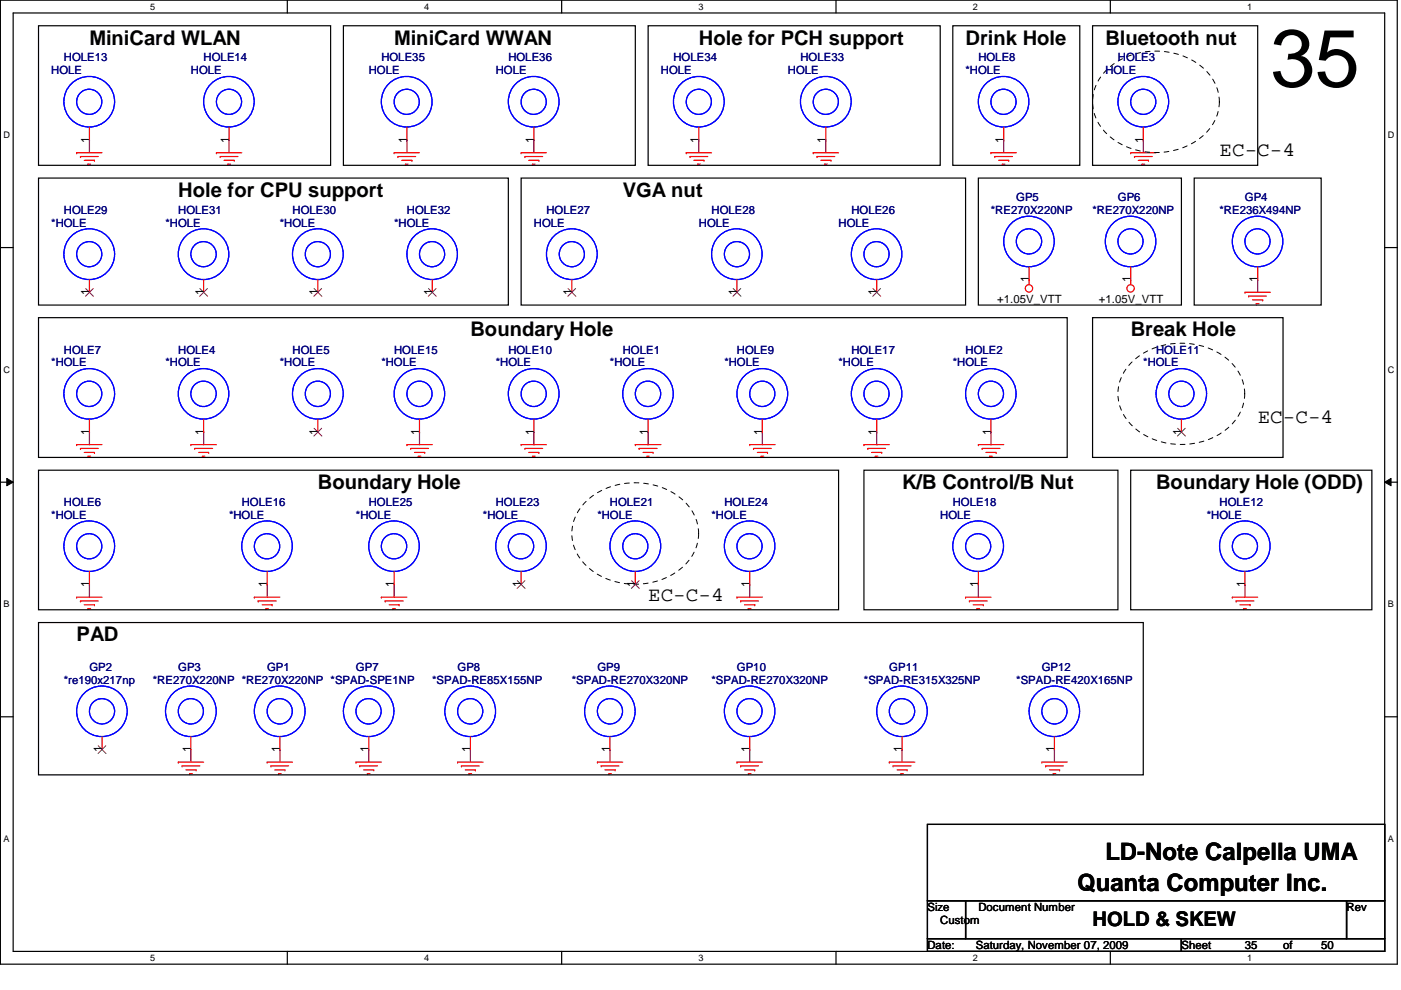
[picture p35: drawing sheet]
<svg xmlns="http://www.w3.org/2000/svg" width="297mm" height="210mm" viewBox="0 0 297 210" stroke-linecap="round" stroke-linejoin="round" font-family="sans-serif">
<defs><g id="words">
<text font-size="17.2" x="269.3" y="18.3">35</text>
<g font-size="5.1">
<text x="234.4" y="182.2">LD-Note Calpella UMA</text>
<text x="228.4" y="189">Quanta Computer Inc.</text>
</g>
<g font-size="4.3">
<text x="19" y="9.4">MiniCard WLAN</text>
<text x="83.6" y="9.4">MiniCard WWAN</text>
<text x="148.2" y="9.4">Hole for PCH support</text>
<text x="204.7" y="9.4">Drink Hole</text>
<text x="234.4" y="9.4">Bluetooth nut</text>
<text x="258.6" y="33.1">EC-C-4</text>
<text x="37.8" y="41.7">Hole for CPU support</text>
<text x="132" y="41.7">VGA nut</text>
<text x="99.7" y="71.3">Boundary Hole</text>
<text x="239.7" y="71.3">Break Hole</text>
<text x="266.7" y="89.7">EC-C-4</text>
<text x="67.4" y="103.7">Boundary Hole</text>
<text x="191.3" y="103.7">K/B Control/B Nut</text>
<text x="245.1" y="103.7">Boundary Hole (ODD)</text>
<text x="137.4" y="127.3">EC-C-4</text>
<text x="16.3" y="136">PAD</text>
<text x="231.6" y="196.3">HOLD &amp; SKEW</text>
</g>
<g font-size="2.4" fill="#000080">
<text x="10.9" y="15.7">HOLE</text>
<text x="13.5" y="13">HOLE13</text>
<text x="40.5" y="15.7">HOLE</text>
<text x="43.2" y="13">HOLE14</text>
<text x="78.2" y="15.7">HOLE</text>
<text x="80.9" y="13">HOLE35</text>
<text x="105.1" y="15.7">HOLE</text>
<text x="107.8" y="13">HOLE36</text>
<text x="140.1" y="15.7">HOLE</text>
<text x="142.8" y="13">HOLE34</text>
<text x="167" y="15.7">HOLE</text>
<text x="169.7" y="13">HOLE33</text>
<text x="204.7" y="15.7">*HOLE</text>
<text x="207.4" y="13">HOLE8</text>
<text x="234.4" y="15.7">HOLE</text>
<text x="237" y="13">HOLE3</text>
<text x="13.5" y="45.3">HOLE29</text>
<text x="37.8" y="45.3">HOLE31</text>
<text x="62" y="45.3">HOLE30</text>
<text x="86.3" y="45.3">HOLE32</text>
<text x="115.9" y="45.3">HOLE27</text>
<text x="150.9" y="45.3">HOLE28</text>
<text x="180.5" y="45.3">HOLE26</text>
<text x="210.1" y="45.3">*RE270X220NP</text>
<text x="215.5" y="42.6">GP5</text>
<text x="231.6" y="45.3">*RE270X220NP</text>
<text x="237" y="42.6">GP6</text>
<text x="258.6" y="45.3">*RE236X494NP</text>
<text x="263.9" y="42.6">GP4</text>
<text x="10.9" y="48">*HOLE</text>
<text x="35.1" y="48">*HOLE</text>
<text x="59.3" y="48">*HOLE</text>
<text x="83.6" y="48">*HOLE</text>
<text x="113.2" y="48">HOLE</text>
<text x="148.2" y="48">HOLE</text>
<text x="177.8" y="48">HOLE</text>
<text x="10.9" y="77.6">*HOLE</text>
<text x="13.5" y="75">HOLE7</text>
<text x="35.1" y="77.6">*HOLE</text>
<text x="37.8" y="75">HOLE4</text>
<text x="59.3" y="77.6">*HOLE</text>
<text x="62" y="75">HOLE5</text>
<text x="80.9" y="77.6">*HOLE</text>
<text x="83.6" y="75">HOLE15</text>
<text x="105.1" y="77.6">*HOLE</text>
<text x="107.8" y="75">HOLE10</text>
<text x="129.3" y="77.6">*HOLE</text>
<text x="132" y="75">HOLE1</text>
<text x="153.6" y="77.6">*HOLE</text>
<text x="156.2" y="75">HOLE9</text>
<text x="177.8" y="77.6">*HOLE</text>
<text x="180.5" y="75">HOLE17</text>
<text x="202" y="77.6">*HOLE</text>
<text x="204.7" y="75">HOLE2</text>
<text x="242.4" y="77.6">*HOLE</text>
<text x="245.1" y="75">HOLE11</text>
<text x="13.5" y="107.3">HOLE6</text>
<text x="51.3" y="107.3">HOLE16</text>
<text x="78.2" y="107.3">HOLE25</text>
<text x="105.1" y="107.3">HOLE23</text>
<text x="129.3" y="107.3">HOLE21</text>
<text x="153.6" y="107.3">HOLE24</text>
<text x="202" y="107.3">HOLE18</text>
<text x="258.6" y="107.3">HOLE12</text>
<text x="10.9" y="109.9">*HOLE</text>
<text x="48.6" y="109.9">*HOLE</text>
<text x="75.5" y="109.9">*HOLE</text>
<text x="102.4" y="109.9">*HOLE</text>
<text x="126.7" y="109.9">*HOLE</text>
<text x="150.9" y="109.9">*HOLE</text>
<text x="199.3" y="109.9">HOLE</text>
<text x="255.9" y="109.9">*HOLE</text>
<text x="19" y="142.3">GP2</text>
<text x="37.8" y="142.3">GP3</text>
<text x="56.6" y="142.3">GP1</text>
<text x="75.5" y="142.3">GP7</text>
<text x="97" y="142.3">GP8</text>
<text x="126.7" y="142.3">GP9</text>
<text x="156.2" y="142.3">GP10</text>
<text x="188.5" y="142.3">GP11</text>
<text x="220.9" y="142.3">GP12</text>
<text x="13.5" y="144.9">*re190x217np</text>
<text x="32.4" y="144.9">*RE270X220NP *RE270X220NP *SPAD-SPE1NP</text>
<text x="91.6" y="144.9">*SPAD-RE85X155NP</text>
<text x="121.2" y="144.9">*SPAD-RE270X320NP</text>
<text x="150.9" y="144.9">*SPAD-RE270X320NP</text>
<text x="183.2" y="144.9">*SPAD-RE315X325NP</text>
<text x="215.5" y="144.9">*SPAD-RE420X165NP</text>
</g>
<g font-size="2.4">
<text x="18.9" y="30.2" transform="rotate(-90 18.9 30.2)">1</text>
<text x="48.5" y="30.2" transform="rotate(-90 48.5 30.2)">1</text>
<text x="86.2" y="30.2" transform="rotate(-90 86.2 30.2)">1</text>
<text x="113.2" y="30.2" transform="rotate(-90 113.2 30.2)">1</text>
<text x="148.1" y="30.2" transform="rotate(-90 148.1 30.2)">1</text>
<text x="175" y="30.2" transform="rotate(-90 175 30.2)">1</text>
<text x="212.8" y="30.2" transform="rotate(-90 212.8 30.2)">1</text>
<text x="242.4" y="30.2" transform="rotate(-90 242.4 30.2)">1</text>
<text x="218.1" y="59.9" transform="rotate(-90 218.1 59.9)">1</text>
<text x="239.7" y="59.9" transform="rotate(-90 239.7 59.9)">1</text>
<text x="266.6" y="59.9" transform="rotate(-90 266.6 59.9)">1</text>
<text x="18.9" y="62.6" transform="rotate(-90 18.9 62.6)">1</text>
<text x="43.1" y="62.6" transform="rotate(-90 43.1 62.6)">1</text>
<text x="67.3" y="62.6" transform="rotate(-90 67.3 62.6)">1</text>
<text x="91.6" y="62.6" transform="rotate(-90 91.6 62.6)">1</text>
<text x="121.2" y="62.6" transform="rotate(-90 121.2 62.6)">1</text>
<text x="156.2" y="62.6" transform="rotate(-90 156.2 62.6)">1</text>
<text x="185.8" y="62.6" transform="rotate(-90 185.8 62.6)">1</text>
<text x="211.5" y="64.2">+1.05V_VTT</text>
<text x="233" y="64.2">+1.05V_VTT</text>
<text x="18.9" y="92.2" transform="rotate(-90 18.9 92.2)">1</text>
<text x="43.1" y="92.2" transform="rotate(-90 43.1 92.2)">1</text>
<text x="67.3" y="92.2" transform="rotate(-90 67.3 92.2)">1</text>
<text x="88.9" y="92.2" transform="rotate(-90 88.9 92.2)">1</text>
<text x="113.2" y="92.2" transform="rotate(-90 113.2 92.2)">1</text>
<text x="137.4" y="92.2" transform="rotate(-90 137.4 92.2)">1</text>
<text x="161.6" y="92.2" transform="rotate(-90 161.6 92.2)">1</text>
<text x="185.8" y="92.2" transform="rotate(-90 185.8 92.2)">1</text>
<text x="210.1" y="92.2" transform="rotate(-90 210.1 92.2)">1</text>
<text x="250.4" y="92.2" transform="rotate(-90 250.4 92.2)">1</text>
<text x="18.9" y="124.5" transform="rotate(-90 18.9 124.5)">1</text>
<text x="56.6" y="124.5" transform="rotate(-90 56.6 124.5)">1</text>
<text x="83.5" y="124.5" transform="rotate(-90 83.5 124.5)">1</text>
<text x="110.4" y="124.5" transform="rotate(-90 110.4 124.5)">1</text>
<text x="134.7" y="124.5" transform="rotate(-90 134.7 124.5)">1</text>
<text x="158.9" y="124.5" transform="rotate(-90 158.9 124.5)">1</text>
<text x="207.4" y="124.5" transform="rotate(-90 207.4 124.5)">1</text>
<text x="263.9" y="124.5" transform="rotate(-90 263.9 124.5)">1</text>
<text x="21.6" y="159.5" transform="rotate(-90 21.6 159.5)">1</text>
<text x="40.4" y="159.5" transform="rotate(-90 40.4 159.5)">1</text>
<text x="59.3" y="159.5" transform="rotate(-90 59.3 159.5)">1</text>
<text x="78.1" y="159.5" transform="rotate(-90 78.1 159.5)">1</text>
<text x="99.7" y="159.5" transform="rotate(-90 99.7 159.5)">1</text>
<text x="129.3" y="159.5" transform="rotate(-90 129.3 159.5)">1</text>
<text x="158.9" y="159.5" transform="rotate(-90 158.9 159.5)">1</text>
<text x="191.2" y="159.5" transform="rotate(-90 191.2 159.5)">1</text>
<text x="223.5" y="159.5" transform="rotate(-90 223.5 159.5)">1</text>
<text x="196.6" y="193.2">Size</text>
<text x="199.3" y="195.8">Custom</text>
<text x="207.4" y="193.2">Document Number</text>
<text x="285.5" y="193.2">Rev</text>
<text x="196.6" y="201.2">Date:</text>
<text x="206.9" y="201.2">Saturday, November 07, 2009</text>
<text x="250.5" y="201.2">Sheet</text>
<text x="263.9" y="201.2">35</text>
<text x="272" y="201.2">of</text>
<text x="280.1" y="201.2">50</text>
</g>
<g font-size="1.9">
<text x="31.8" y="2">5</text>
<text x="90" y="2">4</text>
<text x="148.1" y="2">3</text>
<text x="206.3" y="2">2</text>
<text x="264.5" y="2">1</text>
<text x=".8" y="29.3">D</text>
<text x="294.3" y="29.3">D</text>
<text x=".8" y="79">C</text>
<text x="294.3" y="79">C</text>
<text x=".8" y="128.8">B</text>
<text x="294.3" y="128.8">B</text>
<text x=".8" y="178.5">A</text>
<text x="294.3" y="178.5">A</text>
<text x="31.8" y="203.7">5</text>
<text x="90" y="203.7">4</text>
<text x="148.1" y="203.7">3</text>
<text x="206.3" y="203.7">2</text>
<text x="264.5" y="203.7">1</text>
</g>
</g></defs>
<path d="M.1 0h296.1v204.4h-296.1zM2.8 2.8h290.8v198.9h-290.8z" fill="none" stroke="#000" stroke-width=".25"/>
<g fill="#fff">
<path d="M31.8 .3h1.1v2.2h-1.1z"/>
<path d="M31.8 202h1.1v2.1h-1.1z"/>
</g>
<path d="M60.9 0v2.8M60.9 201.7v2.7" fill="none" stroke="#000" stroke-width=".25"/>
<g fill="#fff">
<path d="M90 .3h1v2.2h-1z"/>
<path d="M90 202h1v2.1h-1z"/>
</g>
<path d="M119.1 0v2.8M119.1 201.7v2.7" fill="none" stroke="#000" stroke-width=".25"/>
<g fill="#fff">
<path d="M148.1 .3h1.1v2.2h-1.1z"/>
<path d="M148.1 202h1.1v2.1h-1.1z"/>
</g>
<path d="M177.2 0v2.8M177.2 201.7v2.7" fill="none" stroke="#000" stroke-width=".25"/>
<g fill="#fff">
<path d="M206.3 .3h1v2.2h-1z"/>
<path d="M206.3 202h1v2.1h-1z"/>
</g>
<path d="M235.4 0v2.8M235.4 201.7v2.7" fill="none" stroke="#000" stroke-width=".25"/>
<g fill="#fff">
<path d="M264.5 .3h1v2.2h-1z"/>
<path d="M264.5 202h1v2.1h-1z"/>
<path d="M.8 27.6h1.3v2.1h-1.3z"/>
<path d="M294.3 27.6h1.3v2.1h-1.3z"/>
<path d="M.8 77.3h1.3v2.2h-1.3z"/>
<path d="M294.3 77.3h1.3v2.2h-1.3z"/>
</g>
<path d="M.1 52.5h2.7M293.6 52.5h2.7" fill="none" stroke="#000" stroke-width=".25"/>
<g fill="#fff">
<path d="M.8 127.1h1.2v2.1h-1.2z"/>
<path d="M294.3 127.1h1.2v2.1h-1.2z"/>
</g>
<path d="M.1 102.2h2.7M293.6 102.2h2.7" fill="none" stroke="#000" stroke-width=".25"/>
<path d="M1.4 101.4l1.4 .8-1.4 .8zM293.6 102.2l1.3-.8v1.6z" fill="#000"/>
<path d="M1.4 101.4l1.4 .8-1.4 .8zM293.6 102.2l1.3-.8v1.6z" fill="none" stroke="#000" stroke-width=".21"/>
<g fill="#fff">
<path d="M.8 176.8h1.2v2.1h-1.2z"/>
<path d="M294.3 176.8h1.2v2.1h-1.2z"/>
</g>
<g fill="none" stroke="#000" stroke-width=".25">
<path d="M8.2 5.5h61.9v29.6h-61.9zM72.8 5.5h61.9v29.6h-61.9zM137.4 5.5h61.9v29.6h-61.9zM202 5.5h26.9v29.6h-26.9zM231.6 5.5h35.1v29.6h-35.1zM8.2 37.8h99.6v26.9h-99.6zM110.5 37.8h94.2v26.9h-94.2zM207.4 37.8h43.1v26.9h-43.1zM253.2 37.8h26.9v26.9h-26.9zM8.2 67.4h218.1v29.6h-218.1zM231.6 67.4h40.4v29.6h-40.4zM8.2 99.7h169.6v29.6h-169.6z"/>
<path d="M183.2 99.7h53.8v29.6h-53.8zM239.7 99.7h51.2v29.6h-51.2zM8.2 132h234.2v32.3h-234.2zM.1 152h2.7M293.6 152h2.7M196.6 174.8h97v16.2h-97zM196.6 191h8.1v8h-8.1zM196.6 199h53.9v2.7h-53.9zM204.7 191h80.8v8h-80.8zM250.5 199h43.1v2.7h-43.1zM285.5 191h8.1v8h-8.1z"/>
</g>
<g fill="none" stroke="#800040" stroke-width=".25">
<path d="M19 29.7h.1M19 29.7v2.7M48.6 29.7h.1M48.6 29.7v2.7M86.3 29.7h.1M86.3 29.7v2.7M113.2 29.7h.1M113.2 29.7v2.7M148.2 29.7h.1M148.2 29.7v2.7M175.1 29.7h.1M175.1 29.7v2.7"/>
<path d="M212.8 29.7h.1M212.8 29.7v2.7M242.4 29.7h.1M242.4 29.7v2.7M266.7 59.3h.1M266.7 59.3v2.7M19 91.6h.1M19 91.6v2.7M43.2 91.6h.1M43.2 91.6v2.7M88.9 91.6h.1M88.9 91.6v2.7"/>
<path d="M113.2 91.6h.1M113.2 91.6v2.7M137.4 91.6h.1M137.4 91.6v2.7M161.6 91.6h.1M161.6 91.6v2.7M185.9 91.6h.1M185.9 91.6v2.7M210.1 91.6h.1M210.1 91.6v2.7M19 123.9h.1M19 123.9v2.7"/>
<path d="M56.6 123.9h.1M56.6 123.9v2.7M83.6 123.9h.1M83.6 123.9v2.7M159 123.9h.1M159 123.9v2.7M207.4 123.9h.1M207.4 123.9v2.7M263.9 123.9h.1M263.9 123.9v2.7M40.5 158.9h.1M40.5 158.9v2.7"/>
<path d="M59.3 158.9h.1M59.3 158.9v2.7M78.2 158.9h.1M78.2 158.9v2.7M99.7 158.9h.1M99.7 158.9v2.7M129.3 158.9h.1M129.3 158.9v2.7M159 158.9h.1M159 158.9v2.7M191.3 158.9h.1M191.3 158.9v2.7"/>
<path d="M223.6 158.9h.1M223.6 158.9v2.7"/>
</g>
<g fill="none" stroke="#f00" stroke-width=".25">
<path d="M16.3 32.4h.1M16.3 32.4h5.3M17.1 33.2h.1M17.1 33.2h3.7M17.9 34h2.1M18.7 34.8h.1M18.7 34.8h.5M19 27v2.7M20 34h.1M45.9 32.4h.1M45.9 32.4h5.4M46.7 33.2h.1"/>
<path d="M46.7 33.2h3.8M47.5 34h2.2M48.3 34.8h.1M48.3 34.8h.5M48.6 27v2.7M49.7 34h.1M83.6 32.4h.1M83.6 32.4h5.3M84.4 33.2h.1M84.4 33.2h3.7M85.2 34h2.1M86 34.8h.1"/>
<path d="M86 34.8h.5M86.3 27v2.7M87.3 34h.1M110.5 32.4h.1M110.5 32.4h5.4M111.3 33.2h.1M111.3 33.2h3.8M112.1 34h2.2M112.9 34.8h.1M112.9 34.8h.5M113.2 27v2.7M114.3 34h.1"/>
<path d="M145.5 32.4h.1M145.5 32.4h5.4M146.3 33.2h.1M146.3 33.2h3.8M147.1 34h2.2M147.9 34.8h.1M147.9 34.8h.6M148.2 27v2.7M149.3 34h.1M172.4 32.4h.1M172.4 32.4h5.4M173.2 33.2h.1"/>
<path d="M173.2 33.2h3.8M174 34h2.2M174.8 34.8h.1M174.8 34.8h.6M175.1 27v2.7M176.2 34h.1M210.1 32.4h.1M210.1 32.4h5.4M210.9 33.2h.1M210.9 33.2h3.8M211.7 34h2.2M212.5 34.8h.1"/>
<path d="M212.5 34.8h.6M212.8 27v2.7M213.9 34h.1M239.7 32.4h.1M239.7 32.4h5.4M240.5 33.2h.1M240.5 33.2h3.8M241.3 34h2.2M242.1 34.8h.1M242.1 34.8h.6M242.4 27v2.7M243.5 34h.1"/>
<path d="M19 59.3v2.7M43.2 59.3v2.7M67.4 59.3v2.7M91.6 59.3v2.7M121.2 59.3v2.7M156.2 59.3v2.7M185.9 59.3v2.7M218.2 59.3h.1M218.2 56.6v3.8M239.7 59.3h.1M239.7 56.6v3.8M266.7 56.6v2.7"/>
<path d="M263.9 62h.1M263.9 62h5.4M264.7 62.8h.1M264.7 62.8h3.8M265.6 63.6h2.1M266.4 64.4h.1M266.4 64.4h.5M267.7 63.6h.1M16.3 94.3h.1M16.3 94.3h5.3M17.1 95.1h.1M17.1 95.1h3.7"/>
<path d="M17.9 95.9h2.1M18.7 96.7h.1M18.7 96.7h.5M19 88.9v2.7M20 95.9h.1M40.5 94.3h.1M40.5 94.3h5.4M41.3 95.1h.1M41.3 95.1h3.8M42.1 95.9h2.1M42.9 96.7h.1M42.9 96.7h.5"/>
<path d="M43.2 88.9v2.7M44.2 95.9h.1M67.4 88.9v2.7M86.3 94.3h.1M86.3 94.3h5.3M87.1 95.1h.1M87.1 95.1h3.7M87.9 95.9h2.1M88.7 96.7h.1M88.7 96.7h.5M88.9 88.9v2.7M90 95.9h.1"/>
<path d="M110.5 94.3h.1M110.5 94.3h5.4M111.3 95.1h.1M111.3 95.1h3.8M112.1 95.9h2.2M112.9 96.7h.1M112.9 96.7h.5M113.2 88.9v2.7M114.3 95.9h.1M134.7 94.3h.1M134.7 94.3h5.4M135.5 95.1h.1"/>
<path d="M135.5 95.1h3.8M136.4 95.9h2.1M137.2 96.7h.1M137.2 96.7h.5M137.4 88.9v2.7M138.5 95.9h.1M159 94.3h.1M159 94.3h5.3M159.8 95.1h.1M159.8 95.1h3.7M160.6 95.9h2.1M161.4 96.7h.1"/>
<path d="M161.4 96.7h.5M161.6 88.9v2.7M162.7 95.9h.1M183.2 94.3h.1M183.2 94.3h5.3M184 95.1h.1M184 95.1h3.7M184.8 95.9h2.1M185.6 96.7h.1M185.6 96.7h.5M185.9 88.9v2.7M186.9 95.9h.1"/>
<path d="M207.4 94.3h.1M207.4 94.3h5.4M208.2 95.1h.1M208.2 95.1h3.8M209 95.9h2.2M209.8 96.7h.1M209.8 96.7h.6M210.1 88.9v2.7M211.2 95.9h.1M250.5 88.9v2.7M16.3 126.6h.1M16.3 126.6h5.3"/>
<path d="M17.1 127.4h.1M17.1 127.4h3.7M17.9 128.2h2.1M18.7 129h.1M18.7 129h.5M19 121.2v2.7M20 128.2h.1M53.9 126.6h.1M53.9 126.6h5.4M54.7 127.4h.1M54.7 127.4h3.8M55.6 128.2h2.1"/>
<path d="M56.4 129h.1M56.4 129h.5M56.6 121.2v2.7M57.7 128.2h.1M80.9 126.6h.1M80.9 126.6h5.4M81.7 127.4h.1M81.7 127.4h3.8M82.5 128.2h2.1M83.3 129h.1M83.3 129h.5M83.6 121.2v2.7"/>
<path d="M84.6 128.2h.1M110.5 121.2v2.7M134.7 121.2v2.7M156.2 126.6h.1M156.2 126.6h5.4M157.1 127.4h.1M157.1 127.4h3.7M157.9 128.2h2.1M158.7 129h.1M158.7 129h.5M159 121.2v2.7M160 128.2h.1"/>
<path d="M204.7 126.6h.1M204.7 126.6h5.4M205.5 127.4h.1M205.5 127.4h3.8M206.3 128.2h2.2M207.1 129h.1M207.1 129h.6M207.4 121.2v2.7M208.5 128.2h.1M261.3 126.6h.1M261.3 126.6h5.4M262.1 127.4h.1"/>
<path d="M262.1 127.4h3.7M262.9 128.2h2.1M263.7 129h.1M263.7 129h.5M263.9 121.2v2.7M265 128.2h.1M21.6 156.2v2.7M40.5 156.2v2.7M59.3 156.2v2.7M78.2 156.2v2.7M99.7 156.2v2.7M129.3 156.2v2.7"/>
<path d="M159 156.2v2.7M191.3 156.2v2.7M223.6 156.2v2.7M37.8 161.6h.1M37.8 161.6h5.4M38.6 162.4h.1M38.6 162.4h3.8M39.4 163.2h2.2M40.2 164h.1M40.2 164h.6M41.6 163.2h.1M56.6 161.6h.1"/>
<path d="M56.6 161.6h5.4M57.4 162.4h.1M57.4 162.4h3.8M58.2 163.2h2.2M59.1 164h.1M59.1 164h.5M60.4 163.2h.1M75.5 161.6h.1M75.5 161.6h5.4M76.3 162.4h.1M76.3 162.4h3.7M77.1 163.2h2.1"/>
<path d="M77.9 164h.1M77.9 164h.5M79.2 163.2h.1M97 161.6h.1M97 161.6h5.4M97.8 162.4h.1M97.8 162.4h3.8M98.6 163.2h2.2M99.4 164h.1M99.4 164h.6M100.8 163.2h.1M126.7 161.6h.1"/>
<path d="M126.7 161.6h5.3M127.5 162.4h.1M127.5 162.4h3.7M128.3 163.2h2.1M129.1 164h.1M129.1 164h.5M130.4 163.2h.1M156.2 161.6h.1M156.2 161.6h5.4M157.1 162.4h.1M157.1 162.4h3.7M157.9 163.2h2.1"/>
<path d="M158.7 164h.1M158.7 164h.5M160 163.2h.1M188.5 161.6h.1M188.5 161.6h5.5M189.4 162.4h.1M189.4 162.4h3.8M190.2 163.2h2.1M191 164h.1M191 164h.5M192.3 163.2h.1M220.9 161.6h.1"/>
<path d="M220.9 161.6h5.4M221.7 162.4h.1M221.7 162.4h3.8M222.5 163.2h2.2M223.3 164h.1M223.3 164h.6M224.7 163.2h.1"/>
<circle cx="218.2" cy="61.1" r=".78"/>
<circle cx="239.7" cy="61.1" r=".78"/>
</g>
<path d="M234.6 14.9a15.7 15.7 0 0 1 21 0 9.2 9.2 0 0 1-1 14.3 15.8 15.8 0 0 1-20-.9 9.2 9.2 0 0 1 0-13.4zM240 76.8a15.7 15.7 0 0 1 20.9 0 9.2 9.2 0 0 1-1 14.3 15.8 15.8 0 0 1-19.9-.9 9.1 9.1 0 0 1 0-13.4zM124.2 106.4a15.7 15.7 0 0 1 21 0 9.2 9.2 0 0 1-1 14.3 15.8 15.8 0 0 1-20-.9 9.2 9.2 0 0 1 0-13.4z" fill="none" stroke="#000" stroke-width=".21" stroke-dasharray="1 1 1 1 1 1 1 1"/>
<g fill="none" stroke="#00f" stroke-width=".25">
<circle cx="18.9" cy="21.6" r="2.67"/>
<circle cx="18.9" cy="21.6" r="5.4"/>
<circle cx="48.5" cy="21.6" r="5.4"/>
<circle cx="48.6" cy="21.6" r="2.67"/>
<circle cx="86.2" cy="21.6" r="2.67"/>
<circle cx="86.2" cy="21.6" r="5.4"/>
<circle cx="113.2" cy="21.6" r="2.67"/>
<circle cx="113.2" cy="21.6" r="5.4"/>
<circle cx="148.2" cy="21.6" r="2.67"/>
<circle cx="148.2" cy="21.6" r="5.4"/>
<circle cx="175.1" cy="21.6" r="2.67"/>
<circle cx="175.1" cy="21.6" r="5.4"/>
<circle cx="212.8" cy="21.6" r="2.67"/>
<circle cx="212.8" cy="21.6" r="5.4"/>
<circle cx="242.4" cy="21.6" r="2.67"/>
<circle cx="242.4" cy="21.6" r="5.4"/>
<circle cx="18.9" cy="53.9" r="5.4"/>
<circle cx="18.9" cy="53.9" r="2.67"/>
<circle cx="43.1" cy="53.9" r="5.4"/>
<circle cx="43.2" cy="53.9" r="2.68"/>
<circle cx="67.4" cy="53.9" r="5.4"/>
<circle cx="67.4" cy="53.9" r="2.67"/>
<circle cx="91.6" cy="53.9" r="2.67"/>
<circle cx="91.6" cy="53.9" r="5.4"/>
<circle cx="121.2" cy="53.9" r="5.4"/>
<circle cx="121.2" cy="53.9" r="2.67"/>
<circle cx="156.2" cy="53.9" r="5.4"/>
<circle cx="156.2" cy="53.9" r="2.67"/>
<circle cx="185.8" cy="53.9" r="2.67"/>
<circle cx="185.8" cy="53.9" r="5.4"/>
<circle cx="218.2" cy="51.2" r="5.4"/>
<circle cx="218.2" cy="51.2" r="2.68"/>
<circle cx="239.7" cy="51.2" r="2.67"/>
<circle cx="239.7" cy="51.2" r="5.4"/>
<circle cx="266.6" cy="51.2" r="2.67"/>
<circle cx="266.6" cy="51.2" r="5.4"/>
<circle cx="18.9" cy="83.5" r="2.68"/>
<circle cx="18.9" cy="83.5" r="5.4"/>
<circle cx="43.1" cy="83.5" r="5.4"/>
<circle cx="43.2" cy="83.5" r="2.69"/>
<circle cx="67.4" cy="83.5" r="2.68"/>
<circle cx="67.4" cy="83.5" r="5.4"/>
<circle cx="88.9" cy="83.5" r="5.4"/>
<circle cx="88.9" cy="83.5" r="2.68"/>
<circle cx="113.1" cy="83.5" r="2.68"/>
<circle cx="113.2" cy="83.5" r="5.4"/>
<circle cx="137.4" cy="83.5" r="5.4"/>
<circle cx="137.4" cy="83.5" r="2.69"/>
<circle cx="161.6" cy="83.5" r="2.68"/>
<circle cx="161.6" cy="83.5" r="5.4"/>
<circle cx="185.8" cy="83.5" r="2.68"/>
<circle cx="185.9" cy="83.5" r="5.4"/>
<circle cx="210.1" cy="83.5" r="5.4"/>
<circle cx="210.1" cy="83.5" r="2.68"/>
<circle cx="250.5" cy="83.5" r="5.4"/>
<circle cx="250.5" cy="83.5" r="2.68"/>
<circle cx="18.9" cy="115.8" r="2.67"/>
<circle cx="18.9" cy="115.8" r="5.4"/>
<circle cx="56.6" cy="115.8" r="5.4"/>
<circle cx="56.6" cy="115.8" r="2.68"/>
<circle cx="83.5" cy="115.8" r="5.4"/>
<circle cx="83.5" cy="115.8" r="2.68"/>
<circle cx="110.5" cy="115.8" r="5.4"/>
<circle cx="110.5" cy="115.8" r="2.68"/>
<circle cx="134.7" cy="115.8" r="2.67"/>
<circle cx="134.7" cy="115.8" r="5.4"/>
<circle cx="158.9" cy="115.8" r="2.67"/>
<circle cx="158.9" cy="115.8" r="5.4"/>
<circle cx="207.4" cy="115.8" r="2.67"/>
<circle cx="207.4" cy="115.8" r="5.4"/>
<circle cx="263.9" cy="115.8" r="5.4"/>
<circle cx="263.9" cy="115.8" r="2.67"/>
<circle cx="21.6" cy="150.8" r="5.4"/>
<circle cx="21.6" cy="150.8" r="2.68"/>
<circle cx="40.5" cy="150.8" r="2.68"/>
<circle cx="40.5" cy="150.8" r="5.4"/>
<circle cx="59.3" cy="150.8" r="2.68"/>
<circle cx="59.3" cy="150.8" r="5.4"/>
<circle cx="78.1" cy="150.8" r="2.68"/>
<circle cx="78.2" cy="150.8" r="5.4"/>
<circle cx="99.7" cy="150.8" r="2.68"/>
<circle cx="99.7" cy="150.8" r="5.4"/>
<circle cx="129.3" cy="150.8" r="5.4"/>
<circle cx="129.3" cy="150.8" r="2.68"/>
<circle cx="158.9" cy="150.8" r="2.68"/>
<circle cx="158.9" cy="150.8" r="5.4"/>
<circle cx="191.2" cy="150.8" r="5.4"/>
<circle cx="191.2" cy="150.8" r="2.69"/>
<circle cx="223.5" cy="150.8" r="5.4"/>
<circle cx="223.5" cy="150.8" r="2.68"/>
</g>
<g fill="none" stroke="#804000" stroke-width=".21">
<path d="M18.2 61.2l1.6 1.6M19.8 61.2l-1.7 1.6M42.4 61.2l1.6 1.6M44 61.2l-1.7 1.6M66.6 61.2l1.6 1.6M68.2 61.2l-1.7 1.6M90.8 61.2l1.7 1.6M92.5 61.2l-1.7 1.6M120.4 61.2l1.7 1.6M122 61.2l-1.6 1.6M155.4 61.2l1.7 1.6M157.1 61.2l-1.7 1.6"/>
<path d="M185.1 61.2l1.6 1.6M186.7 61.2l-1.7 1.6M66.6 90.8l1.6 1.7M68.2 90.8l-1.7 1.7M249.7 90.8l1.6 1.7M251.3 90.8l-1.7 1.7M109.7 123.1l1.6 1.7M111.3 123.1l-1.7 1.7M133.9 123.1l1.6 1.7M135.5 123.1l-1.6 1.7M20.8 158.1l1.7 1.7M22.4 158.1l-1.6 1.7"/>
</g>
<use href="#words"/>
</svg>
